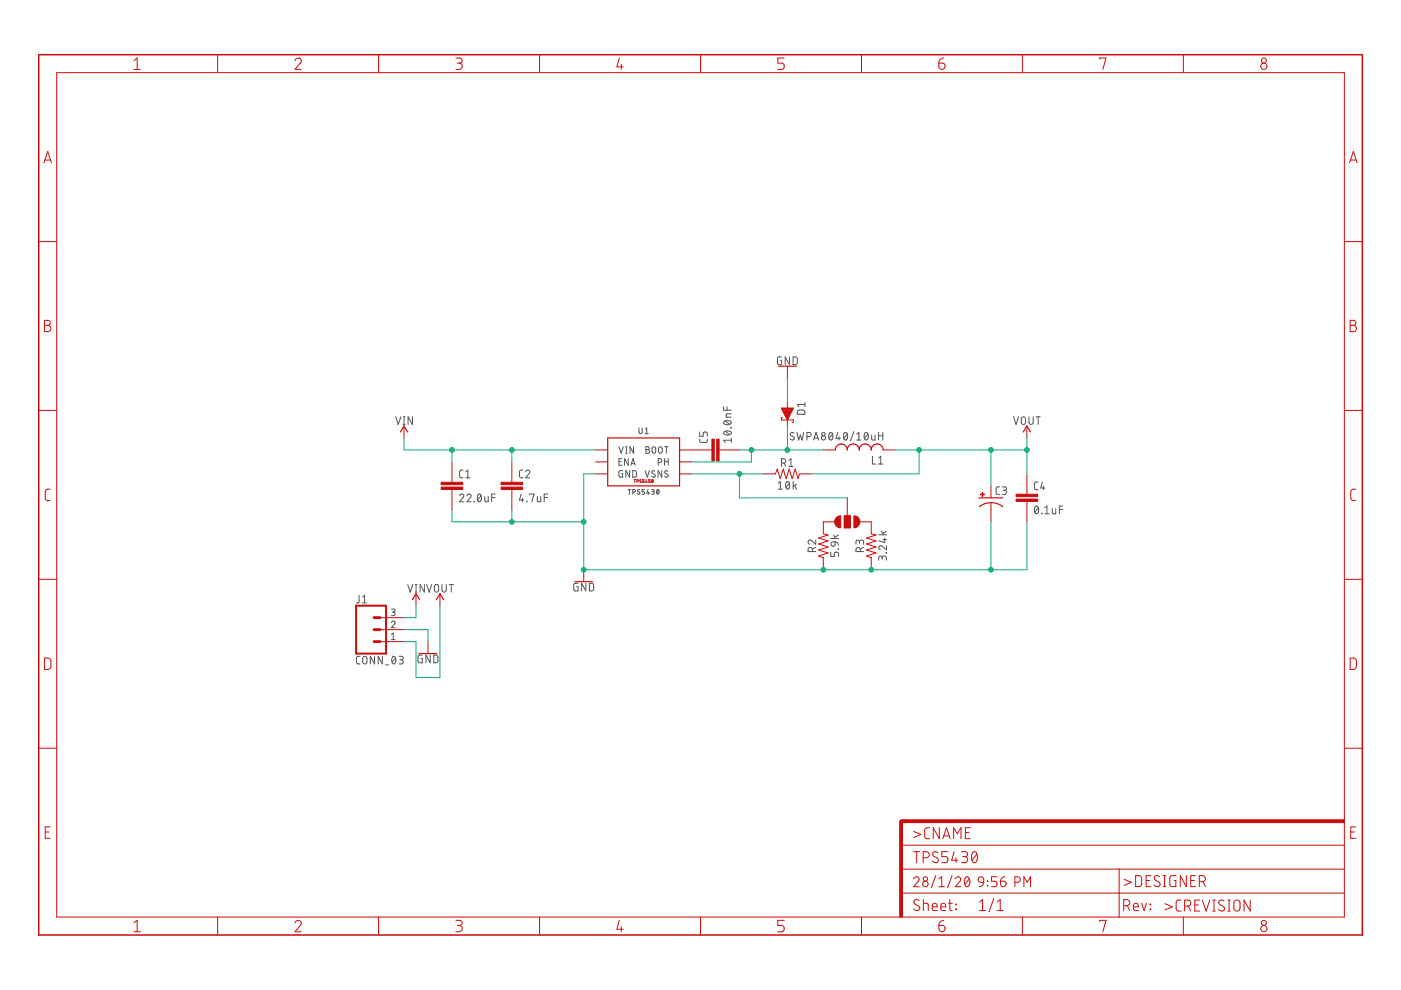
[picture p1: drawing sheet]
<svg xmlns="http://www.w3.org/2000/svg" width="297mm" height="210mm" viewBox="0 0 297 210" stroke-linecap="round" stroke-linejoin="round" font-family="sans-serif">
<g fill="none" stroke="#535353" stroke-width=".21">
<path d="M165.7 75.7h-.7l-.2 .2v1l.2 .4h.7v-.9h-.3M167.4 75.7v1.6l-.9-1.6v1.6M168.1 75.7h.7l.2 .2 .1 1-.3 .4h-.7zM83.9 88.4l.5 1.6 .6-1.6M85.5 90h.4M85.5 88.4h.4M85.7 88.4v1.6M87.4 88.4v1.6l-.9-1.6v1.6M98.1 99.7h-.5l-.2 .3 .1 1.1 .1 .2h.5M110.8 99.7h-.5l-.2 .3 .1 1.1 .1 .2h.5M131.2 97.9h.5M131.2 94.7l.5 1.4 .5-1.4"/>
<path d="M131.9 97.2h-.7v1.4h.7M132 99.8h-.6l-.1 .2-.1 .9 .2 .3h.6v-.8h-.2M132.7 96.1h.2M132.7 94.7h.2M132.8 94.7v1.4M133.2 97.2v1.4l-.8-1.4v1.4M133.5 99.8v1.4l-.8-1.4v1.4M133.8 98.6l.4-1.4 .5 1.4M133.9 98.3h.7M134.2 99.8h.5l.2 .2v.9l-.2 .3h-.5zM134.3 94.7v1.4l-.7-1.4v1.4M135.5 90.7v.9l.2 .3 .4-.1v-1.1"/>
<path d="M136.8 99.8l.4 1.4 .5-1.4M136.8 91l.3-.3v1.2M136.8 91.9h.7M136.9 94.7l.7 .1v.3l-.2 .2a.38 .38 0 0 1 .3 .4 .38 .38 0 0 1-.3 .4h-.5zM136.9 95.3h.5M138.4 94.8l.2-.1 .3 .1 .1 .9a.38 .38 0 0 1-.4 .4 .38 .38 0 0 1-.3-.4zM138.9 99.9l-.5-.1-.2 .3 .6 .5a.35 .35 0 0 1 0 .5 .35 .35 0 0 1-.5 0l-.1-.1M139.6 98h.3a.39 .39 0 0 0 .4-.4 .39 .39 0 0 0-.4-.4h-.3v1.4M139.7 94.8l.3-.1 .3 .1 .1 .9a.39 .39 0 0 1-.4 .4 .39 .39 0 0 1-.4-.4zM140.3 99.8v1.4l-.8-1.4v1.4M140.9 94.7h.8M140.9 97.2v1.4"/>
<path d="M140.9 97.9h.8M141.3 94.7v1.4M141.6 99.9l-.5-.1-.2 .3 .2 .3 .4 .2a.35 .35 0 0 1 .1 .5 .35 .35 0 0 1-.6 0l-.1-.1M141.7 97.2v1.4M148.3 93.1l.1 .5 .3 .2h1.1l.1-.2 .1-.5M148.3 91.6v.9h.8v-.6a.45 .45 0 0 1 .4-.3 .45 .45 0 0 1 .5 .3v.6M153.4 86.3v.7h1.6M153.5 91.5a1.02 1.02 0 0 1 1.5 .3 .97 .97 0 0 1-1.6 0zM153.5 89.4a1.04 1.04 0 0 1 1.5 .2 .95 .95 0 0 1-1.6 0zM153.8 91.4l.9 .8M153.8 89.2l.9 .8M154.2 86.3v.7"/>
<path d="M155 90.7h.1M155 87.7l-.9 .1-.1 .2v.5h1M155 93.3h-1.6l.4 .5M155 92.9v.9M165.7 98.2h.5a.46 .46 0 0 0 .4-.5 .46 .46 0 0 0-.4-.4h-.5v1.6M166.2 98.2l.4 .7M167.3 97.6l.4-.3v1.6M167.3 98.9h.9M168.3 91.8l-.5-.1-.2 .3v.3l.8 .5a.47 .47 0 0 1-.3 .5 .47 .47 0 0 1-.6-.2M169 91.7l.3 1.6 .4-1.1 .4 1.1 .3-1.6M169.2 87.1l.3-.2 .9 .1 .2 .2 .1 .6h-1.7zM170.7 85.3v.9"/>
<path d="M170.7 85.8h-1.7l.4 .4M171.1 92.6h.4a.46 .46 0 0 0 .5-.5 .46 .46 0 0 0-.5-.4h-.4v1.6M172.5 93.3l.5-1.6 .6 1.6M172.6 92.9h.8M175.9 91.8l.2-.1a.97 .97 0 0 1 0 1.6 1.02 1.02 0 0 1-.2-1.5zM176.5 92l-.7 .9M177.6 91.7l-.4 1.2h1M177.9 92.6v.7M179 91.8l.3-.1a.97 .97 0 0 1 0 1.6 1.02 1.02 0 0 1-.3-1.5zM179.6 92l-.7 .9M181 91.5l-.7 2M181.6 92l.5-.3v1.6"/>
<path d="M181.6 93.3h.9M183.4 91.8l.1-.1a.8 .8 0 0 1 .7 .5 .8 .8 0 0 1-.2 .9l-.4 .2a1.04 1.04 0 0 1-.2-1.5zM184 92l-.7 .9M184.8 92.2v.9l.3 .2h.4v-1.1M185 96.8v1.6h.7M186.3 91.7v1.6M186.3 92.4h.9M186.3 98.4h.9M186.3 97.1l.4-.3v1.6M187.2 91.7v1.6M214.9 88.4l.5 1.6 .6-1.6M216.7 88.5l.3-.1 .3 .1 .1 1a.46 .46 0 0 1-.4 .5 .46 .46 0 0 1-.5-.5z"/>
<path d="M218.1 88.4v1.1a.46 .46 0 0 0 .5 .5 .46 .46 0 0 0 .5-.5v-1.1M219.7 88.4h.9M220.1 88.4v1.6M97.4 105.1a.44 .44 0 0 1 .7-.3 .44 .44 0 0 1 .1 .7l-.8 .9h.9M98.7 101.3h.9M98.7 100l.5-.3v1.6M99 105.1a.44 .44 0 0 1 .6-.3 .44 .44 0 0 1 .2 .7l-.8 .9h.9M100.5 106.3l.1 .1zM101.4 104.9l.2-.1a.95 .95 0 0 1 0 1.6 1.06 1.06 0 0 1-.2-1.5zM102 105.1l-.7 .9M102.8 105.3v.9l.2 .2h.5v-1.1M104.2 105.5h.8"/>
<path d="M105 104.8h-.8v1.6M110.5 104.8l-.4 1.2h.9M110.8 105.6v.8M111.4 100a.45 .45 0 0 1 .7-.3 .45 .45 0 0 1 .1 .7l-.8 .9h.9M111.6 106.3l.1 .1zM112.3 104.9v-.1h.9l-.4 1.6M113.9 105.3v.9l.3 .2h.4v-1.1M115.4 105.5h.7M116.1 104.8h-.7v1.6M133.2 103.8h.5M133.4 103.8v1M134.2 104.4l.5-.2v-.2l-.1-.2h-.4v1"/>
<path d="M135.6 103.9l-.3-.1-.2 .2 .5 .5v.2l-.2 .1-.3-.2M136.7 103.8h-.6v.4l.4 .1 .2 .2-.2 .3h-.4M137.4 103.8l-.3 .8h.6M137.5 104.4v.4M138.2 103.8h.4l.1 .2-.1 .2h-.3M138.5 104.2l.2 .4-.1 .2h-.4M139.3 103.9l.2-.1a.54 .54 0 0 1 .2 .5 .54 .54 0 0 1-.3 .5l-.2-.5zM139.7 104l-.4 .6M165 102.4l.4-.3v1.6M165 103.7h.9M166.8 102.2l.2-.1a.97 .97 0 0 1 0 1.6 1.03 1.03 0 0 1-.2-1.5zM167.4 102.4l-.8 1"/>
<path d="M168.2 102.1v1.6M168.5 102.9l.4 .8M168.9 102.6l-.7 .6M172.2 116.9v-.4a.46 .46 0 0 0-.4-.5 .46 .46 0 0 0-.5 .5v.4h1.7M173 114.5v.9l-1-.8a.45 .45 0 0 0-.6 .2 .45 .45 0 0 0 .3 .6M173 116l-.8 .4M176.1 117.1v.9h.8v-.6a.46 .46 0 0 1 .4-.3 .46 .46 0 0 1 .5 .3v.6M176.1 114.2h1.7M176.3 115l.8-.1v.5a.46 .46 0 0 1-.7 .3 .46 .46 0 0 1-.1-.7zM176.7 113.5l.5 .7M177.1 114.9l.4 .1 .3 .6M177.7 116.4l.1 .1z"/>
<path d="M177.8 113.5l-.8 .4M182.2 114.9a.46 .46 0 0 1 .5-.4 .46 .46 0 0 1 .4 .4v.5M182.2 115.2v-.3a.36 .36 0 0 0-.4-.4 .36 .36 0 0 0-.3 .4v.5M182.4 116.9v-.4a.46 .46 0 0 0-.5-.5 .46 .46 0 0 0-.4 .5v.4h1.6M183.1 116l-.7 .4M186.3 113.4h1.6M186.9 112.7l.5 .7M187 118.3a.46 .46 0 0 1 .5-.4 .46 .46 0 0 1 .4 .4v.5M187 118.6v-.4a.36 .36 0 0 0-.3-.3 .36 .36 0 0 0-.4 .3v.6M187.2 114.4h.7M187.6 114.1v.9l-1.3-.3M187.9 117.2v.1z"/>
<path d="M187.9 115.7v.9l-.9-.8a.45 .45 0 0 0-.7 .2 .45 .45 0 0 0 .4 .6M187.9 112.7l-.7 .4M211.9 103.2l-.5 .1-.2 .3v1l.2 .2 .5 .1M212.5 103.2h.5a.36 .36 0 0 1 .4 .4 .36 .36 0 0 1-.4 .3h-.3M213 103.9a.46 .46 0 0 1 .4 .5 .46 .46 0 0 1-.4 .5h-.5M219.5 107.4l.3-.1a.97 .97 0 0 1 0 1.6 1.01 1.01 0 0 1-.3-1.5zM220 102.2h-.5l-.2 .4 .1 1 .1 .2h.5M220.1 107.7l-.7 .8M220.8 108.8l.1 .1zM221 102.2l-.4 1.3h.9M221.3 103.1v.7M221.5 108.9h.9"/>
<path d="M221.5 107.7l.5-.4v1.6M223.1 107.8v1l.3 .1h.4v-1.1M224.6 108h.7M225.3 107.3h-.7v1.6M76.1 126.2v1.4l-.5 .2M76.3 139.1l-.6 .2-.1 .2v1.1l.2 .2h.5M76.8 127.8h.9M76.8 126.6l.5-.4v1.6M77 139.3l.3-.2 .4 .2 .1 1a.44 .44 0 0 1-.5 .5 .44 .44 0 0 1-.4-.5zM79.4 139.1v1.7l-.9-1.7v1.7M81.1 139.1v1.7l-.9-1.7v1.7M83 132a.38 .38 0 0 1 .5-.3 .38 .38 0 0 1 .2 .6l-.7 .8h.8"/>
<path d="M83 129.1h.5l.3 .3-.2 .3-.5 .1M83 134.5l.4-.3v1.4M83 135.6h.8M83.2 139.3l.3-.2a.95 .95 0 0 1 0 1.7 1.04 1.04 0 0 1-.3-1.5zM83.4 129.8a.39 .39 0 0 1 .4 .3 .39 .39 0 0 1-.4 .4h-.4M83.9 139.5l-.8 .9M84.6 139.1h.6a.36 .36 0 0 1 .3 .4 .36 .36 0 0 1-.3 .4h-.4M85 139.9a.46 .46 0 0 1 .5 .4 .46 .46 0 0 1-.5 .5h-.4M86.4 123.9l.6 1.6 .5-1.6M88.1 125.5h.3M88.1 123.9h.3M88.2 123.9v1.6"/>
<path d="M89.5 138.9h-.5l-.3 .2-.1 1.1 .3 .3h.6v-.9h-.2M90 123.9v1.6l-.9-1.6v1.6M90.4 123.9l.6 1.6 .5-1.6M91.2 138.9v1.6l-.9-1.6v1.6M92 138.9h.6l.2 .3v1.1l-.2 .2h-.6zM92.2 124.1l.3-.2 .4 .2 .1 1a.46 .46 0 0 1-.4 .4 .46 .46 0 0 1-.5-.4zM93.7 123.9v1.2a.46 .46 0 0 0 .5 .4 .46 .46 0 0 0 .4-.4v-1.2M95.2 123.9h.9M95.7 123.9v1.6M122.6 123.7h-.7l-.2 .2-.1 1 .3 .4h.7v-.9h-.3M124.2 123.7v1.6l-.9-1.6v1.6M125 123.7h.6l.2 .3 .1 .8-.3 .5h-.6z"/>
<path d="M81.7 141h.7"/>
<circle cx="174.6" cy="92" r=".36"/>
<circle cx="174.6" cy="92.8" r=".44"/>
</g>
<g fill="#c90d0c" stroke="#c90d0c" stroke-width=".21">
<path d="M106.2 103.3h4.6v.5h-4.6z"/>
<path d="M106.2 102.3h4.6v.5h-4.6z"/>
<path d="M152 93.1h.5v4.6h-.5z"/>
<path d="M150.9 93.1h.5v4.6h-.5z"/>
<path d="M207.9 104.8h.8v.1h-.8z"/>
<path d="M208.2 104.4h.2v.9h-.2z"/>
<path d="M93.5 103.3h4.6v.5h-4.6z"/>
<path d="M93.5 102.3h4.6v.5h-4.6z"/>
<path d="M190.8 174.1h.5v20.3h-.5z"/>
<path d="M191.1 173.8h93.9v.6h-93.9z"/>
<path d="M215.4 105.8h4.6v.5h-4.6z"/>
<path d="M215.4 104.8h4.6v.5h-4.6z"/>
<path d="M179 109.4h1.3v2.5h-1.3z"/>
</g>
<g fill="none" stroke="#c90d0c" stroke-width=".21">
<path d="M12 15.4h273v179h-273zM28.4 12.8l.7-.5v2.4M28.4 14.7h1.4M46.1 11.6v3.8M62.5 12.8a.65 .65 0 0 1 1-.5 .65 .65 0 0 1 .2 1.1l-1.2 1.3h1.4M80.3 11.6v3.8M96.7 12.3h.8a.54 .54 0 0 1 .5 .5 .54 .54 0 0 1-.5 .6h-.6M97.3 13.4a.67 .67 0 0 1 .7 .6 .67 .67 0 0 1-.7 .7h-.6M114.4 11.6v3.8M131.3 12.3l-.5 1.9h1.3M131.7 13.7v1M148.5 11.6v3.8"/>
<path d="M166.3 12.3h-1.4v1.1h.8a.68 .68 0 0 1 .6 .6 .68 .68 0 0 1-.6 .7h-.8M182.6 11.6v3.8M199.1 13.4h.7a.67 .67 0 0 1 .6 .7 .67 .67 0 0 1-.7 .6 .67 .67 0 0 1-.6-.6zM200.1 12.3l-.8 .3-.2 .8M216.8 11.6v3.8M233.2 12.6v-.3h1.3l-.7 2.4M250.9 11.6v3.8M9.3 34.5l.8-2.4 .8 2.4M9.5 33.9h1.2M286.1 34.5l.8-2.4 .8 2.4M286.3 33.9h1.2M8.2 51.2h3.8"/>
<path d="M285 51.2h3.8M9.4 67.9h.7a.53 .53 0 0 1 .6 .6 .53 .53 0 0 1-.6 .5 .67 .67 0 0 1 .7 .6 .67 .67 0 0 1-.7 .7h-.7zM9.4 69h.7M166.9 77.6v2.6M286.3 67.9h.6a.53 .53 0 0 1 .6 .6 .53 .53 0 0 1-.6 .5 .67 .67 0 0 1 .7 .6 .67 .67 0 0 1-.7 .7h-.6zM286.3 69h.6M8.2 87h3.8M85.7 90.3v2.6M95.8 97.9v4.4M108.5 97.9v4.4M126.3 95.4h2.5M126.3 97.9h2.5"/>
<path d="M144.1 95.4h6.8M144.1 97.9h2.5M152.5 95.4h4.3M165.7 86.5h2.5l-1.3 2.5zM165.7 86.6h2.4M165.8 86.7h2.3M165.8 86.9h2.2M165.9 87h2.1M165.9 88.5h-.2v.5h2.5v.6h-.2M166 87.1h1.9M166 87.2h1.9M166.1 87.4h1.7"/>
<path d="M166.1 87.5h1.6M166.2 87.6h1.5M166.3 87.7h1.3M166.3 87.8h1.3M166.4 87.9h1.1M166.4 88.1h1M166.5 88.2h.9M166.6 88.3h.7M166.6 88.4h.6M166.7 88.6h.5M166.8 88.7h.3M166.8 88.8h.3"/>
<path d="M166.9 88.9h.1M166.9 85.2v1.3M166.9 89v1.3M174.6 95.4h2.5M187.2 95.4h2.6M217.7 90.3v2.6M285 87h3.8M10.6 103.7l-.7 .1-.3 .5v1.5l.3 .3h.7M95.8 103.8v4.3M108.5 103.8v4.3M126.3 100.5h2.5M134.4 101.7h.4"/>
<path d="M134.6 101.7v.6M135 102h.4l-.1-.3h-.3v.6M135.9 101.7l-.3 .1 .4 .5-.4-.1M136.6 101.7h-.4v.3l.4 .1-.1 .2h-.3M137 101.7l-.1 .5h.3M137.1 102v.3M137.9 101.7h-.4v.3l.4 .1-.1 .2h-.3M138.3 101.7a.27 .27 0 0 1 .2 .3 .27 .27 0 0 1-.3 .2zM138.5 101.8l-.3 .4M144.1 100.5h2.5M161.9 100.5h2.5l.4-1 .6 2 .7-2 .6 2 .6-2 .7 2 .6-2 .6 2 .3-1h2.5M177.1 110.6h-2.5v2.6l1 .2-2.1 .7 2.1 .6-2.1 .6 2.1 .7-2.1 .6 2.1 .6-2.1 .7 1.1 .4v2.5"/>
<path d="M179 109.4h1.3v2.5h-1.3zM179.6 105.6v3.8M182.2 110.6h2.5v2.6l1 .2-2 .7 2 .6-2 .6 2 .7-2 .6 2 .6-2 .7 1 .4v2.5M210.1 103v2.6M210.1 106.6v4M217.7 100.5v4.3M217.7 106.3v4.3M287.5 103.7l-.8 .1-.3 .5 .1 1.6 .3 .2h.7M8.2 122.8h3.8M9.4 139.5l.9 .1 .4 .2 .1 .4-.1 1.5a1.19 1.19 0 0 1-1.3 .2zM80.6 136h5.1M80.6 133.5h5.1"/>
<path d="M80.6 131h5.1M88.2 125.9v2.5M90.7 136v2.6M93.3 125.9v2.5M123.8 120.8v2.5M285 122.8h3.8M286.3 139.5l.8 .1 .4 .2 .1 .4-.1 1.5a1.18 1.18 0 0 1-1.2 .2zM8.2 158.6h3.8M285 158.6h3.8M9.6 176.4h.8M10.6 175.3h-1v2.4h1M191.1 179.2h93.9"/>
<path d="M193.7 176.3l1.6 .6-1.6 .7M197.1 175.5h-.7l-.4 .5 .2 1.6 .2 .2h.7M199.2 175.5v2.3l-1.3-2.3v2.3M199.9 177.8l.8-2.3 .7 2.3M200.1 177.2h1.2M202.2 177.8v-2.3l.8 1.3 .8-1.3v2.3M204.7 176.5h.8M205.7 175.5h-1v2.3h1M286.4 176.4h.8M287.5 175.3h-1.1v2.4h1.1M28.4 195.7l.7-.6v2.4M28.4 197.5h1.4"/>
<path d="M46.1 194.4v3.8M62.5 195.7a.65 .65 0 0 1 1-.5 .65 .65 0 0 1 .2 1l-1.2 1.3h1.4M80.3 194.4v3.8M96.7 195.1h.8a.54 .54 0 0 1 .5 .6 .54 .54 0 0 1-.5 .5h-.6M97.3 196.2a.67 .67 0 0 1 .7 .7 .67 .67 0 0 1-.7 .6h-.6M114.4 194.4v3.8M131.3 195.1l-.5 1.9h1.3M131.7 196.5v1M148.5 194.4v3.8M166.3 195.1h-1.4v1.1h.8a.68 .68 0 0 1 .6 .7 .68 .68 0 0 1-.6 .6h-.8M182.6 194.4v3.8M191.1 189.4h93.9"/>
<path d="M191.1 184.3h93.9M193.7 186.4a.58 .58 0 0 1 .8-.5 .58 .58 0 0 1 .2 .9l-1 1.2h1.2M193.7 180.6h1.3M194.4 180.6v2.3M194.9 190.9a.58 .58 0 0 0-.9-.1 .58 .58 0 0 0 0 .9l.7 .4a.58 .58 0 0 1 .1 .9 .58 .58 0 0 1-.9-.1l-.2-.2M195.7 181.9h.7a.65 .65 0 0 0 .6-.7 .65 .65 0 0 0-.6-.6h-.7v2.3M195.8 191.5l.9 .1 .1 1.5M195.8 190.7v2.4M197.7 192.3h1a.54 .54 0 0 0-.4-.8 .54 .54 0 0 0-.6 .5l.1 1 .9 .1M198.4 185.7l-.9 2.5M198.8 180.8a.58 .58 0 0 0-.8-.1 .58 .58 0 0 0 0 .8l.7 .4a.59 .59 0 0 1 .1 .9 .59 .59 0 0 1-.9 0l-.2-.2M199.1 196.2h.7a.67 .67 0 0 1 .6 .8 .67 .67 0 0 1-.7 .5 .67 .67 0 0 1-.6-.6z"/>
<path d="M199.1 186.4l.6-.5v2.1M199.1 188h1.1M199.5 192.3h1a.54 .54 0 0 0-.4-.8 .54 .54 0 0 0-.6 .5l.1 1 .9 .1M200.1 195.1l-.5 .2a.97 .97 0 0 0-.5 .9M201 180.6h-1.3v1h.8a.66 .66 0 0 1 .5 .7 .66 .66 0 0 1-.5 .6h-.8M201.1 191.5h.8M201.4 190.7v2.1l.5 .3M201.8 185.7l-.9 2.5M202.3 180.6l-.5 1.8h1.3M202.5 186.4a.58 .58 0 0 1 .9-.5 .58 .58 0 0 1 .1 .9l-1 1.2h1.2M202.6 191.7l.2 .1zM202.6 192.7l.2 .2z"/>
<path d="M202.7 181.9v1M203.9 180.6h.7a.52 .52 0 0 1 .6 .5 .52 .52 0 0 1-.6 .5h-.5M204.5 181.6a.65 .65 0 0 1 .7 .7 .65 .65 0 0 1-.7 .6h-.6M204.7 186l.2-.1a.89 .89 0 0 1 .7 1.3l-.1 .3a.51 .51 0 0 1-.5 .5 .51 .51 0 0 1-.5-.5v-.8zM205.5 186.4l-.9 1.1M206.2 180.8a.55 .55 0 0 1 .6-.2 .55 .55 0 0 1 .4 .6 1.32 1.32 0 0 1-.6 1.7 1.44 1.44 0 0 1-.4-2.1zM207.1 181.1l-1 1.3M207.5 186.1l.4-.2 .5 .2 .2 1-1.1-.2-.1-.3zM207.7 193.1h1.3M207.7 191.2l.6-.5v2.4M208.6 187.1l-.3 .6-.7 .3M209.3 186.8l.1 .1z"/>
<path d="M209.3 187.7l.1 .1zM210.7 190.5l-1 2.8M211.4 185.9h-1.2v.9h.7a.59 .59 0 0 1 .5 .6 .59 .59 0 0 1-.5 .6h-.7M211.4 193.1h1.3M211.4 191.2l.7-.5v2.4M212.1 186.8h.8a.59 .59 0 0 1 .4 .7 .59 .59 0 0 1-.6 .5 .59 .59 0 0 1-.6-.6zM213.1 185.9l-.7 .3-.3 .6M215.2 187.1h.6a.59 .59 0 0 0 .5-.6 .59 .59 0 0 0-.5-.6h-.6v2.1M216.8 194.4v3.8M217.1 188v-2.1l.7 1.2 .7-1.2v2.1M233.2 195.4v-.3h1.3l-.7 2.4M237.3 184.3v10.2"/>
<path d="M238.3 192h.6a.65 .65 0 0 0 .6-.6 .65 .65 0 0 0-.6-.7h-.6v2.4M238.3 186.4l1.6 .7-1.6 .6M239 192l.5 1.1M240.3 192.3h1.1a.55 .55 0 0 0-.4-.8 .55 .55 0 0 0-.7 .5l.1 1 1 .1M240.8 185.7h.8l.4 .4v1.4l-.4 .5h-.8zM242.1 191.5l.5 1.6 .5-1.6M243 186.7h.8M243.8 192.7l.2 .2zM243.8 191.7l.2 .1zM244 185.7h-1v2.3h1M245.8 185.8a.58 .58 0 0 0-.8-.1 .58 .58 0 0 0 0 .9l.7 .4a.58 .58 0 0 1 .1 .9 .58 .58 0 0 1-.9-.1l-.2-.1M246.7 185.7h.5"/>
<path d="M246.7 188h.5M246.9 185.7v2.3M247 191.6l1.6 .7-1.6 .6M249.3 185.7h-1l-.2 .3-.1 1.5 .2 .4 1.1 .1v-1.3h-.4M250.4 190.8l-.7 .1-.3 .4v1.7l.3 .1 .7 .1M250.9 194.4v3.8M251.2 192.1h.6a.65 .65 0 0 0 .7-.6 .65 .65 0 0 0-.7-.7h-.6v2.4M251.5 185.7v2.3l-1.3-2.3v2.3M251.9 192.1l.6 1.1M252.5 186.7h.7M253.3 191.9h.8M253.5 185.7h-1v2.3h1"/>
<path d="M254.3 186.9h.6a.65 .65 0 0 0 .7-.6 .65 .65 0 0 0-.7-.6h-.6v2.3M254.4 190.8h-1.1v2.4h1.1M254.9 190.8l.8 2.4 .8-2.4M255.1 186.9l.5 1.1M257.1 193.2h.5M257.1 190.8h.5M257.4 190.8v2.4M259.5 191a.58 .58 0 0 0-.9-.1 .58 .58 0 0 0 .1 .9l.7 .4a.58 .58 0 0 1 0 .9 .58 .58 0 0 1-.8-.1l-.3-.2M260.3 193.2h.5M260.3 190.8h.5M260.6 190.8v2.4M261.7 191.1a.66 .66 0 0 1 .8-.2 .66 .66 0 0 1 .4 .6v1a.66 .66 0 0 1-.6 .7 .66 .66 0 0 1-.7-.7z"/>
<path d="M265.1 190.8v2.4l-1.3-2.4v2.4"/>
<circle cx="268" cy="12.8" r=".54"/>
<circle cx="268" cy="14.1" r=".66"/>
<circle cx="196.2" cy="186.4" r=".47"/>
<circle cx="196.2" cy="187.4" r=".59"/>
<circle cx="268" cy="196.9" r=".67"/>
<circle cx="268" cy="195.7" r=".53"/>
</g>
<path d="M165 77.6h3.8M84.9 91.6l.8-1.3 .7 1.3M128.8 92.9h15.3v10.1h-15.3zM177.1 95.4a1.27 1.27 0 0 1 1.3-1.3 1.27 1.27 0 0 1 1.2 1.3 1.27 1.27 0 0 1 1.3-1.3 1.27 1.27 0 0 1 1.3 1.3 1.27 1.27 0 0 1 1.3-1.3 1.27 1.27 0 0 1 1.2 1.3 1.26 1.26 0 0 1 1.3-1.3 1.26 1.26 0 0 1 1.2 1.3M217 91.6l.7-1.3 .8 1.3M207.6 105.6h5M210.1 106.6l1.6 .3 .9 .5M210.1 106.6l-1.5 .3-1 .5M87.4 127.1l.8-1.2 .8 1.2M88.8 138.6h3.8M92.5 127.1l.8-1.2 .7 1.2M121.9 123.3h3.8" fill="none" stroke="#c90d0c" stroke-width=".25"/>
<path d="M79.3 131h1.3M79.3 133.5h1.3M79.3 136h1.3M192.3 174.1h-1.2v1.3" fill="none" stroke="#c90d0c" stroke-width=".61"/>
<path d="M8.2 11.6h280.6v186.6h-280.6z" fill="none" stroke="#c90d0c" stroke-width=".32"/>
<path d="M75.5 128.4h6.4v10.2h-6.4z" fill="none" stroke="#c90d0c" stroke-width=".42"/>
<g fill="#c90d0c" stroke="#c90d0c" stroke-width=".21">
<path d="M177.3 109.8l.5-.3 .4-.1v2.5a1.27 1.27 0 0 1-1.1-.7 1.27 1.27 0 0 1 .2-1.4z" fill-rule="evenodd"/>
<path d="M181 109.4a1.27 1.27 0 0 1 1.3 1.2 1.27 1.27 0 0 1-1.3 1.3z" fill-rule="evenodd"/>
</g>
<g fill="none" stroke="#0dab76" stroke-width=".21">
<path d="M85.7 92.9v2.5h40.6M95.8 95.4v2.5M108.5 95.4v2.5M156.8 95.4h17.8M159.3 95.4v2.5h-12.7M166.9 80.2v5M166.9 90.3v5.1M189.8 95.4h27.9M194.9 95.4v5.1h-22.9M210.1 95.4v7.6M217.7 92.9v7.6M95.8 108.1v2.5h28"/>
<path d="M108.5 108.1v2.5M126.3 100.5h-2.5v20.3h93.9v-10.2M146.6 100.5h15.3M156.8 100.5v5.1h22.8M210.1 110.6v10.2M85.7 133.5h5v2.5M88.2 128.4v2.6h-2.5M93.3 128.4v15.3h-5.1v-7.7h-2.5"/>
</g>
<g fill="#0dab76" stroke="#0dab76" stroke-width=".21">
<circle cx="159.3" cy="95.4" r=".51"/>
<circle cx="166.9" cy="95.4" r=".51"/>
<circle cx="123.8" cy="110.6" r=".51"/>
<circle cx="108.5" cy="110.6" r=".51"/>
<circle cx="123.8" cy="120.8" r=".51"/>
<circle cx="210.1" cy="120.8" r=".51"/>
<circle cx="174.6" cy="120.8" r=".51"/>
<circle cx="184.7" cy="120.8" r=".51"/>
<circle cx="95.8" cy="95.4" r=".51"/>
<circle cx="108.5" cy="95.4" r=".51"/>
<circle cx="217.7" cy="95.4" r=".51"/>
<circle cx="210.1" cy="95.4" r=".51"/>
<circle cx="194.9" cy="95.4" r=".51"/>
<circle cx="156.8" cy="100.5" r=".51"/>
</g>
</svg>
